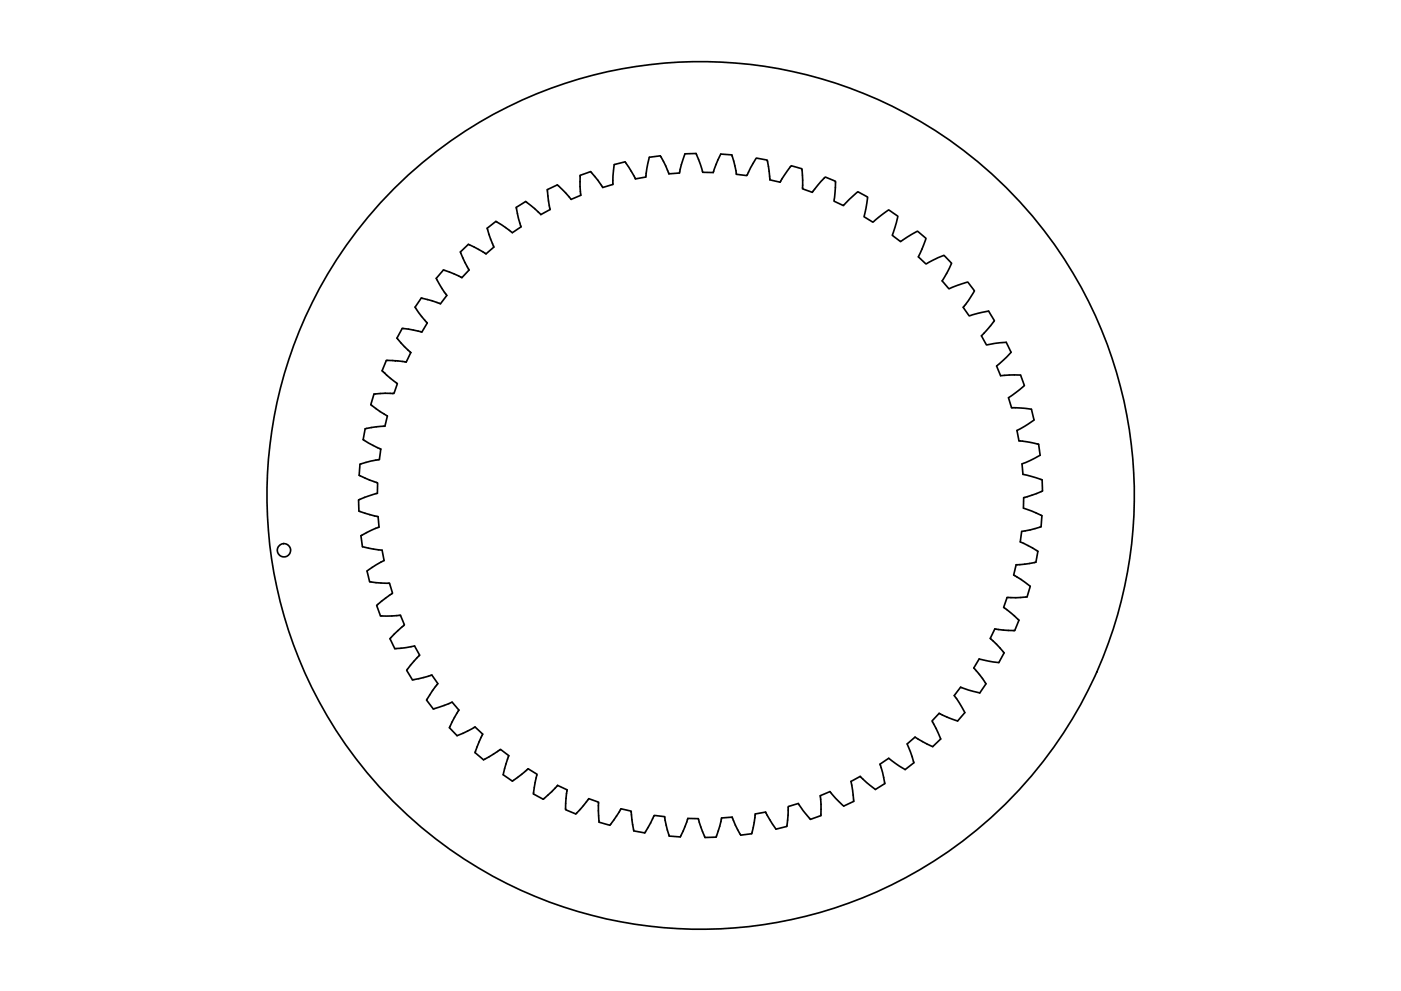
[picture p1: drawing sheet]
<svg xmlns="http://www.w3.org/2000/svg" width="420mm" height="297mm" viewBox="0 0 420 297" stroke-linecap="round" stroke-linejoin="round" font-family="sans-serif">
<g fill="none" stroke="#000" stroke-width=".5">
<path d="M138 75.5l2.4-2.3 5.3 2.9 2.4-2.1-2.1-5.6 2.7-2 4.9 3.3 2.6-1.7-.8-2.5-.6-3.3 2.8-1.8 4.5 3.9 2.8-1.5-.8-6 3-1.4 2.4 2.4 1.7 2 2.9-1.3-.2-2.6v-3.3l3.2-1.2 2.1 2.6 1.5 2.2 3-.9 .4-6 3.3-.8 3.1 5.1 3.1-.5 1.1-6 3.2-.4 1.7 3 .9 2.4 3.2-.2 .6-2.5 1.1-3.3 3.3-.1 2 5.6 3.1 .1 2.3-5.5 3.3 .2 1.4 5.8 3.1 .4 2.8-5.2 3.3 .6 .8 5.9 3.1 .7 3.3-4.9 3.2 .9 .2 6 2.9 1 3.9-4.5 3.1 1.2-.5 6 2.9 1.3 4.3-4.1 2.9 1.6-1.1 5.8 2.7 1.7 4.7-3.7 2.8 1.9-1.7 5.7 2.5 1.9 5.1-3.1 2.5 2.1-2.3 5.6 2.3 2.1 5.4-2.6 2.3 2.4-2.9 5.3 2.1 2.4 5.6-2.1 2 2.7-1.8 2.9-1.6 2 1.8 2.6 5.9-1.5 1.7 2.9-3.9 4.5 1.5 2.8 6-.8 1.4 3-4.3 4.1 1.2 2.9 6-.2 1.1 3.1-4.8 3.7 .9 3 6 .5 .8 3.2-5.1 3.1 .6 3.1 5.9 1 .4 3.4-5.4 2.5 .3 3.2 5.7 1.6 .1 3.3-5.6 2.1-.1 3.1 5.5 2.2-.2 3.4-3.3 .9-2.5 .5-.4 3.1 5.2 2.8-.5 3.3-3.4 .6-2.6 .2-.7 3 5 3.4-1 3.2-6 .2-1 2.9 4.6 3.9-1.3 3.1-6-.5-1.3 2.8 4.1 4.3-1.6 3-5.9-1.1-1.6 2.7 3.7 4.7-1.9 2.8-5.7-1.8-1.9 2.6 3.1 5.1-2.1 2.5-3.2-1.2-2.3-1.1-2.2 2.3 2.6 5.4-2.4 2.3-5.3-2.9-2.3 2.1 2 5.6-2.6 2-5-3.3-2.6 1.7 .8 2.5 .7 3.3-2.9 1.8-4.5-3.9-2.8 1.5 .8 6-3 1.4-2.4-2.4-1.7-2-2.9 1.3 .2 2.5v3.4l-3.1 1.2-2.2-2.6-1.5-2.2-3 .9-.4 6-3.3 .8-3.1-5.1-3.1 .5-1 6-3.3 .4-1.6-3-1-2.4-3.2 .2-.5 2.5-1.1 3.3-3.4 .1-2-5.6-3.1-.1-2.3 5.5-3.3-.2-1.4-5.8-3.1-.4-2.8 5.2-3.3-.6-.8-5.9-3-.7-3.4 4.9-3.2-.9-.1-6-3-1-3.9 4.5-3.1-1.2 .5-6-2.9-1.3-4.3 4.1-2.9-1.6 1.1-5.8-2.7-1.7-4.7 3.7-2.8-1.9 1.7-5.7-2.5-1.9-5 3.1-2.6-2.1 2.3-5.6-2.3-2.1-5.4 2.6-2.3-2.4 2.9-5.3-2.1-2.4-5.6 2.1-2-2.7 1.8-2.9 1.6-2-1.8-2.6-5.9 1.5-1.7-2.9 3.9-4.5-1.5-2.8-5.9 .8-1.5-3 4.3-4.1-1.1-2.9-6 .2-1.2-3.1 4.8-3.7-.9-3-6-.5-.8-3.2 5.1-3.1-.6-3.1-5.8-1-.5-3.4 5.4-2.5-.3-3.2-5.7-1.6-.1-3.3 5.6-2.1 .1-3.1-5.5-2.3 .2-3.3 3.3-.9 2.5-.5 .5-3.1-5.3-2.8 .6-3.3 3.3-.6 2.6-.2 .7-3-4.9-3.4 .9-3.2 6-.2 1-2.9-4.6-3.9 1.3-3.1 6 .5 1.4-2.8-4.2-4.4 1.6-2.9 5.9 1.1 1.6-2.7-3.7-4.7 1.9-2.8 5.7 1.7 1.9-2.5-3.1-5.1 2.1-2.5 3.2 1.2 2.4 1.1 2.1-2.3zM123.1 105.7h.1"/>
<circle cx="210" cy="148.5" r="130"/>
<circle cx="85.1" cy="164.9" r="2"/>
</g>
</svg>
